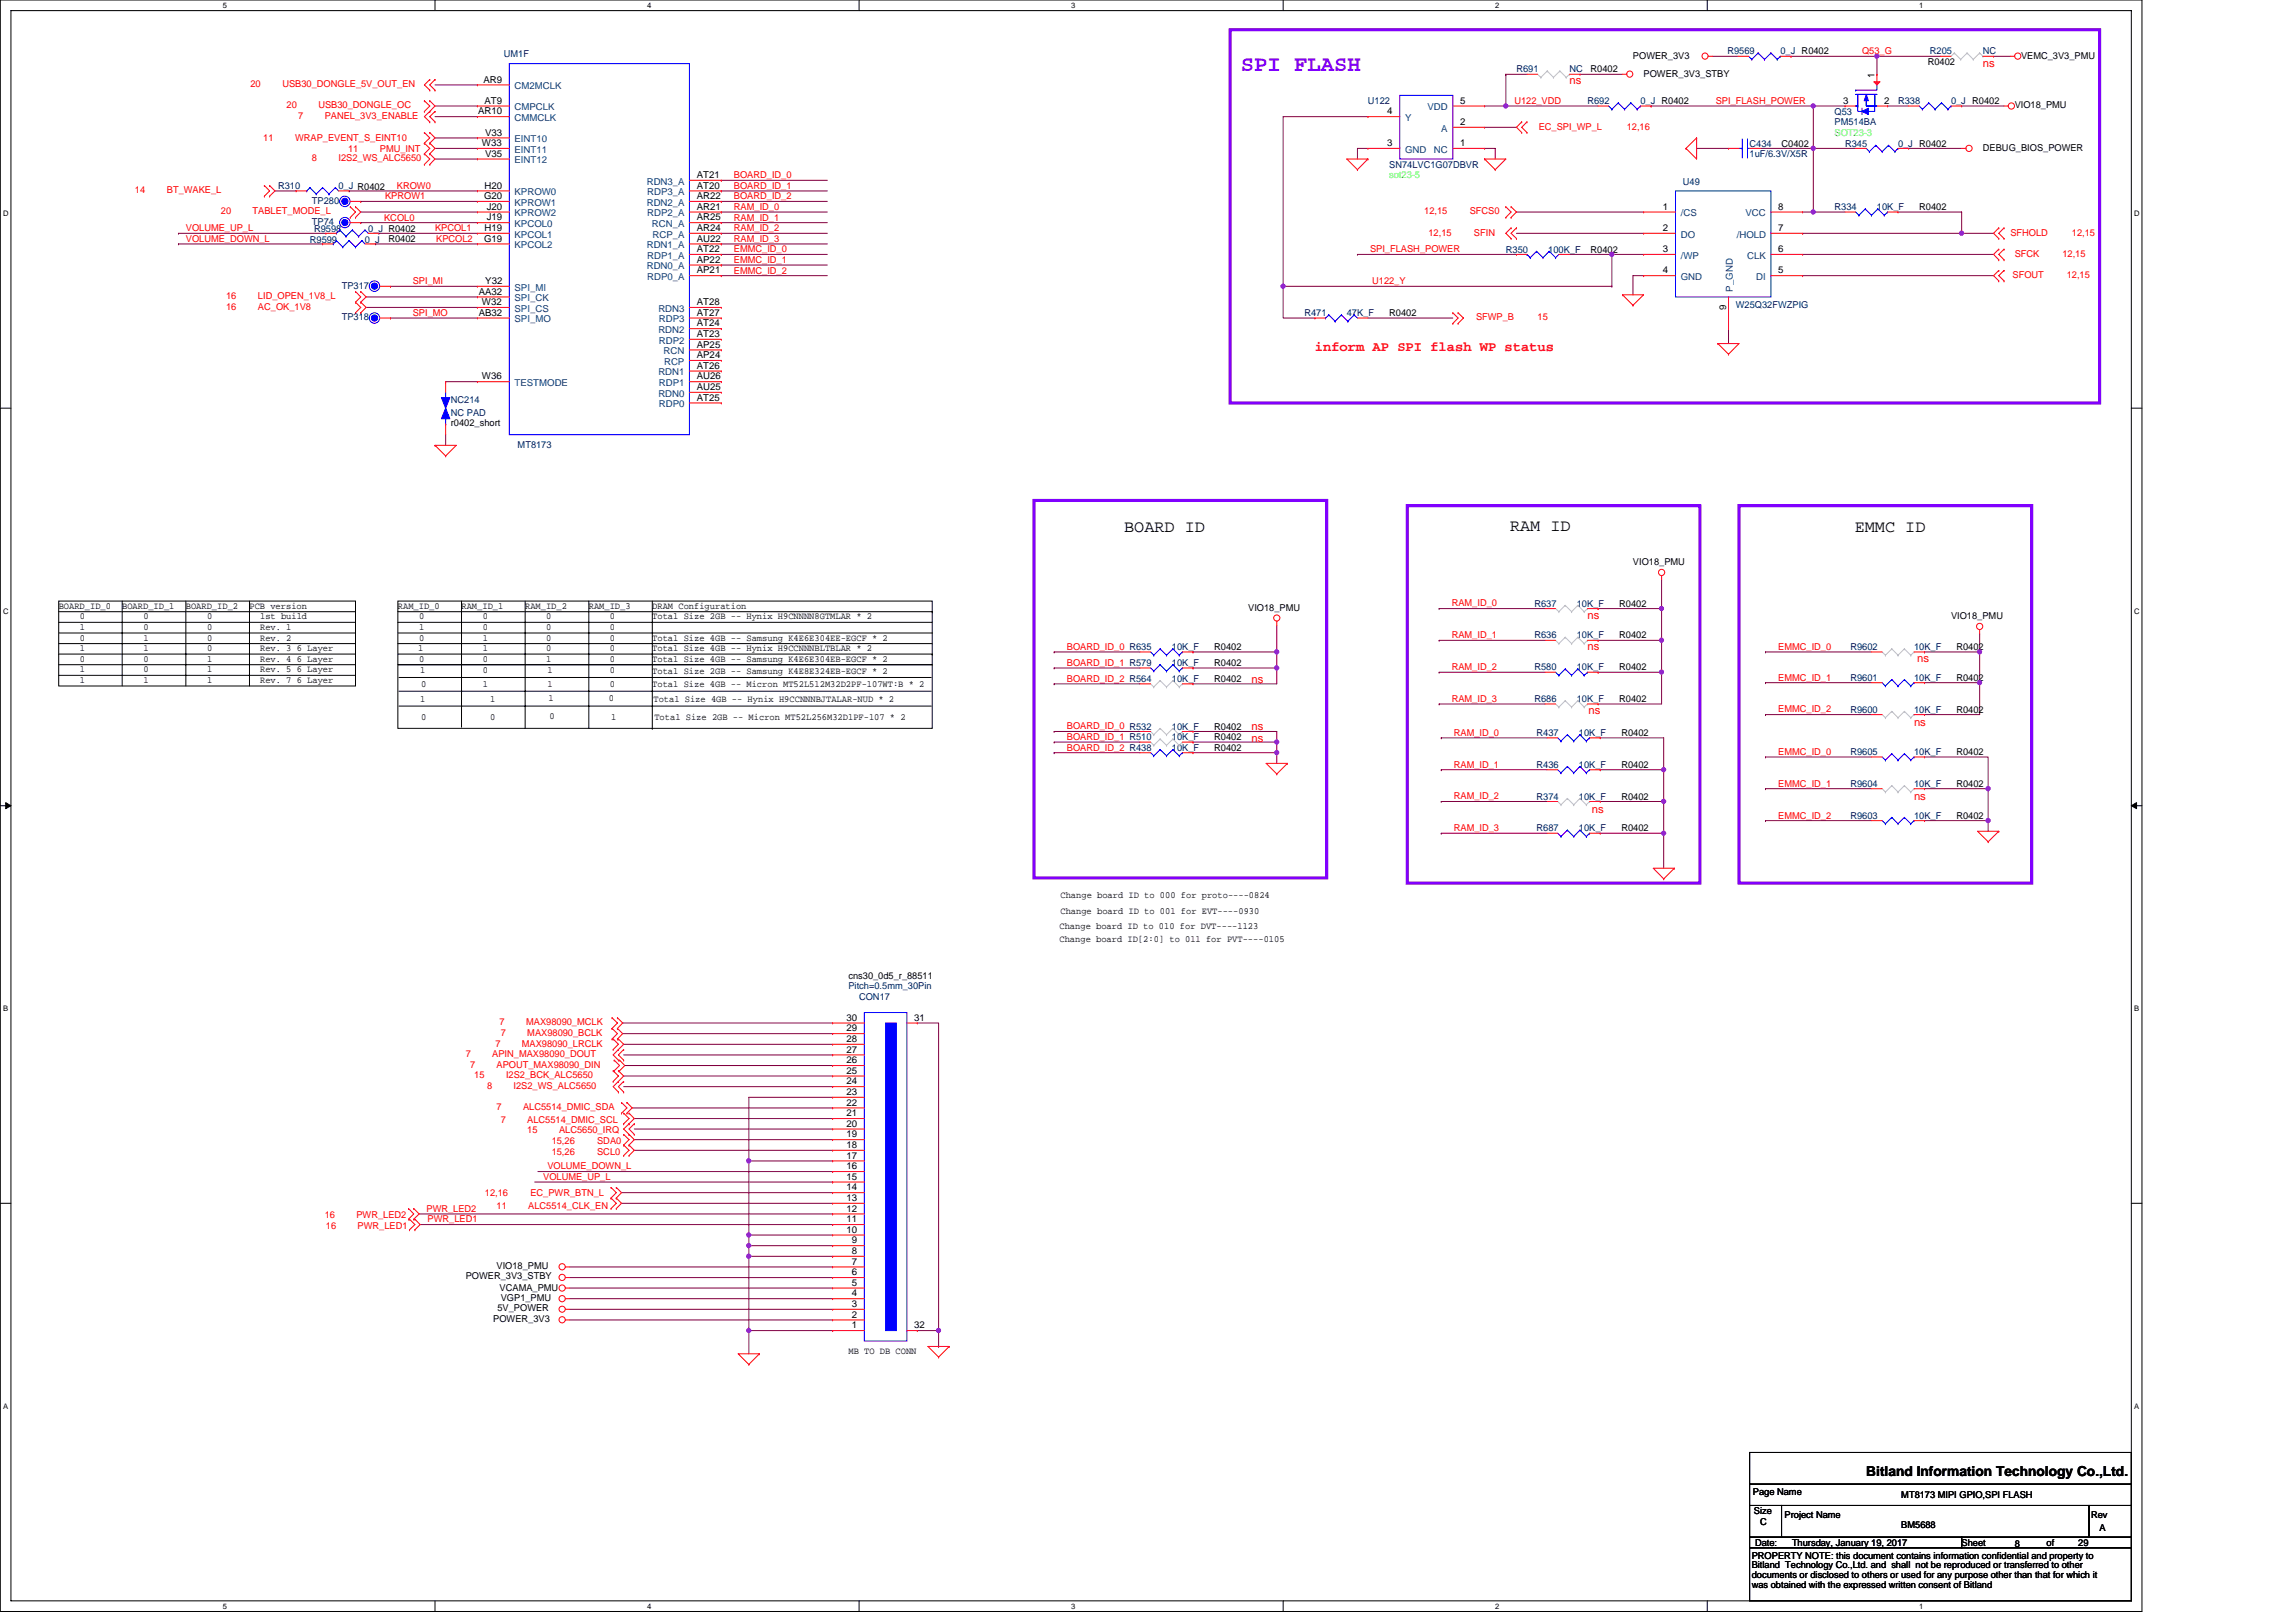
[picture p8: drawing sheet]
<svg xmlns="http://www.w3.org/2000/svg" width="297mm" height="210mm" viewBox="0 0 297 210" stroke-linecap="round" stroke-linejoin="round" font-family="sans-serif">
<defs><g id="words">
<text font-size="2.9" fill="#8000ff" x="160.5" y="9.2">SPI FLASH</text>
<g font-size="2.2">
<text x="145.4" y="68.8">BOARD ID</text>
<text x="195.4" y="68.7">RAM ID</text>
<text x="239.9" y="68.8">EMMC ID</text>
</g>
<text font-size="1.8" fill="#f00" x="170.1" y="45.4">inform AP SPI flash WP status</text>
<text font-size="1.8" x="241.4" y="190.9">Bitland Information Technology Co.,Ltd.</text>
<g font-size="1.5" fill="#f00">
<text x="203" y="10.9">ns</text>
<text x="256.5" y="8.7">ns</text>
<text x="205.4" y="80.1">ns</text>
<text x="161.9" y="88.4">ns</text>
<text x="205.4" y="84.2">ns</text>
<text x="248" y="85.7">ns</text>
<text x="161.9" y="94.4">ns</text>
<text x="161.9" y="95.9">ns</text>
<text x="205.5" y="92.4">ns</text>
<text x="247.6" y="93.9">ns</text>
<text x="205.9" y="105.2">ns</text>
<text x="247.6" y="103.5">ns</text>
</g>
<g font-size="1.2" fill="#f00">
<text x="32.4" y="11.3">20</text>
<text x="36.5" y="11.3">USB30_DONGLE_5V_OUT_EN</text>
<text x="240.9" y="7">Q53_G</text>
<text x="37.1" y="14">20</text>
<text x="38.6" y="15.4">7</text>
<text x="41.2" y="14">USB30_DONGLE_OC</text>
<text x="42" y="15.4">PANEL_3V3_ENABLE</text>
<text x="195.9" y="13.4">U122_VDD</text>
<text x="199.1" y="16.8">EC_SPI_WP_L</text>
<text x="210.5" y="16.8">12,16</text>
<text x="222" y="13.4">SPI_FLASH_POWER</text>
<text x="34.1" y="18.3">11</text>
<text x="38.2" y="18.3">WRAP_EVENT_S_EINT10</text>
<text x="40.4" y="20.9">8</text>
<text x="43.8" y="20.9">I2S2_WS_ALC5650</text>
<text x="45" y="19.6">11</text>
<text x="49.1" y="19.6">PMU_INT</text>
<text x="95" y="23.1">BOARD_ID_0</text>
<text x="17.5" y="25">14</text>
<text x="21.6" y="25">BT_WAKE_L</text>
<text x="24" y="29.9">VOLUME_UP_L</text>
<text x="28.6" y="27.7">20</text>
<text x="32.7" y="27.7">TABLET_MODE_L</text>
<text x="49.7" y="28.5">KCOL0</text>
<text x="49.8" y="25.8">KPROW1</text>
<text x="51.3" y="24.4">KROW0</text>
<text x="56.3" y="29.9">KPCOL1</text>
<text x="95" y="24.4">BOARD_ID_1</text>
<text x="95" y="25.8">BOARD_ID_2</text>
<text x="95" y="27.2">RAM_ID_0</text>
<text x="95" y="28.5">RAM_ID_1</text>
<text x="95" y="29.9">RAM_ID_2</text>
<text x="184.3" y="27.7">12,15</text>
<text x="190.1" y="27.7">SFCS0</text>
<text x="24" y="31.3">VOLUME_DOWN_L</text>
<text x="56.4" y="31.3">KPCOL2</text>
<text x="95" y="31.3">RAM_ID_3</text>
<text x="95" y="32.6">EMMC_ID_0</text>
<text x="95" y="34">EMMC_ID_1</text>
<text x="95" y="35.4">EMMC_ID_2</text>
<text x="177.2" y="32.6">SPI_FLASH_POWER</text>
<text x="184.8" y="30.5">12,15</text>
<text x="190.7" y="30.5">SFIN</text>
<text x="260.1" y="30.5">SFHOLD</text>
<text x="260.4" y="36">SFOUT</text>
<text x="260.6" y="33.2">SFCK</text>
<text x="266.8" y="33.2">12,15</text>
<text x="267.4" y="36">12,15</text>
<text x="268.1" y="30.5">12,15</text>
<text x="29.2" y="38.7">16</text>
<text x="29.2" y="40.1">16</text>
<text x="33.4" y="38.7">LID_OPEN_1V8_L</text>
<text x="33.4" y="40.1">AC_OK_1V8</text>
<text x="53.4" y="36.8">SPI_MI</text>
<text x="53.4" y="40.9">SPI_MO</text>
<text x="177.5" y="36.8">U122_Y</text>
<text x="191" y="41.4">SFWP_B</text>
<text x="198.9" y="41.4">15</text>
<text x="187.8" y="78.5">RAM_ID_0</text>
<text x="187.8" y="82.6">RAM_ID_1</text>
<text x="138" y="88.2">BOARD_ID_2 R564</text>
<text x="138" y="84.1">BOARD_ID_0 R635</text>
<text x="138" y="86.1">BOARD_ID_1 R579</text>
<text x="187.8" y="86.7">RAM_ID_2</text>
<text x="230.1" y="84.1">EMMC_ID_0</text>
<text x="230.1" y="88.1">EMMC_ID_1</text>
<text x="138" y="95.7">BOARD_ID_1 R510</text>
<text x="138" y="94.4">BOARD_ID_0 R532</text>
<text x="187.8" y="90.8">RAM_ID_3</text>
<text x="188.1" y="95.2">RAM_ID_0</text>
<text x="230.1" y="92.2">EMMC_ID_2</text>
<text x="138" y="97.1">BOARD_ID_2 R438</text>
<text x="188.1" y="99.3">RAM_ID_1</text>
<text x="230.1" y="101.8">EMMC_ID_1</text>
<text x="230.1" y="97.7">EMMC_ID_0</text>
<text x="188.1" y="103.4">RAM_ID_2</text>
<text x="188.1" y="107.5">RAM_ID_3</text>
<text x="230.1" y="105.9">EMMC_ID_2</text>
<text x="60.3" y="136.8">7</text>
<text x="63.7" y="136.8">APIN_MAX98090_DOUT</text>
<text x="64.1" y="135.4">7</text>
<text x="64.6" y="132.7">7</text>
<text x="64.8" y="134">7</text>
<text x="67.5" y="135.4">MAX98090_LRCLK</text>
<text x="68.1" y="132.7">MAX98090_MCLK</text>
<text x="68.2" y="134">MAX98090_BCLK</text>
<text x="60.8" y="138.2">7</text>
<text x="61.4" y="139.5">15</text>
<text x="63" y="140.9">8</text>
<text x="64.2" y="138.2">APOUT_MAX98090_DIN</text>
<text x="64.2" y="143.6">7</text>
<text x="65.5" y="139.5">I2S2_BCK_ALC5650</text>
<text x="66.4" y="140.9">I2S2_WS_ALC5650</text>
<text x="67.7" y="143.6">ALC5514_DMIC_SDA</text>
<text x="64.8" y="145.3">7</text>
<text x="68.2" y="145.3">ALC5514_DMIC_SCL</text>
<text x="68.2" y="146.6">15</text>
<text x="71.4" y="149.4">15,26</text>
<text x="71.4" y="148">15,26</text>
<text x="72.3" y="146.6">ALC5650_IRQ</text>
<text x="77.3" y="149.4">SCL0</text>
<text x="77.3" y="148">SDA0</text>
<text x="62.7" y="154.7">12,16</text>
<text x="68.6" y="154.7">EC_PWR_BTN_L</text>
<text x="70.3" y="152.7">VOLUME_UP_L</text>
<text x="70.8" y="151.3">VOLUME_DOWN_L</text>
<text x="42" y="157.6">16</text>
<text x="42.2" y="159">16</text>
<text x="46.1" y="157.6">PWR_LED2</text>
<text x="46.3" y="159">PWR_LED1</text>
<text x="55.2" y="156.8">PWR_LED2</text>
<text x="55.3" y="158.2">PWR_LED1</text>
<text x="64.2" y="156.4">11</text>
<text x="68.3" y="156.4">ALC5514_CLK_EN</text>
</g>
<g font-size="1.2">
<text x="62.5" y="10.7">AR9</text>
<text x="205.8" y="9.4">R0402</text>
<text x="211.3" y="7.6">POWER_3V3</text>
<text x="212.6" y="9.9">POWER_3V3_STBY</text>
<text x="242.5" y="10" transform="rotate(-90 242.5 10)">1</text>
<text x="249.4" y="8.4">R0402</text>
<text x="261.5" y="7.6">VEMC_3V3_PMU</text>
<text x="61.9" y="14.8">AR10</text>
<text x="62.7" y="13.4">AT9</text>
<text x="62.8" y="17.5">V33</text>
<text x="179.5" y="14.8">4</text>
<text x="188.9" y="16.2">2</text>
<text x="188.9" y="13.4">5</text>
<text x="238.4" y="13.4">3</text>
<text x="243.8" y="13.4">2</text>
<text x="260.6" y="14">VIO18_PMU</text>
<text x="62.4" y="18.9">W33</text>
<text x="62.8" y="20.3">V35</text>
<text x="90.1" y="23">AT21</text>
<text x="179.5" y="18.9">3</text>
<text x="188.9" y="18.9">1</text>
<text x="230.5" y="19">C0402</text>
<text x="256.5" y="19.5">DEBUG_BIOS_POWER</text>
<text x="62.6" y="25.8">G20</text>
<text x="62.7" y="24.4">H20</text>
<text x="62.7" y="29.9">H19</text>
<text x="63" y="27.1">J20</text>
<text x="63" y="28.5">J19</text>
<text x="90.1" y="27.1">AR21</text>
<text x="90.1" y="24.4">AT20</text>
<text x="90.1" y="25.8">AR22</text>
<text x="90.1" y="29.9">AR24</text>
<text x="90.1" y="28.5">AR25</text>
<text x="215.1" y="27.1">1</text>
<text x="215.1" y="29.9">2</text>
<text x="230.1" y="29.9">7</text>
<text x="230.1" y="27.1">8</text>
<text x="248.3" y="27.2">R0402</text>
<text x="50.2" y="31.3">R0402</text>
<text x="62.6" y="31.3">G19</text>
<text x="90.1" y="35.4">AP21</text>
<text x="90.1" y="32.6">AT22</text>
<text x="90.1" y="34">AP22</text>
<text x="90.1" y="31.3">AU22</text>
<text x="205.8" y="32.7">R0402</text>
<text x="215.1" y="32.6">3</text>
<text x="215.1" y="35.4">4</text>
<text x="230.1" y="35.4">5</text>
<text x="230.1" y="32.6">6</text>
<text x="61.9" y="38.1">AA32</text>
<text x="61.9" y="40.9">AB32</text>
<text x="62.4" y="39.5">W32</text>
<text x="62.8" y="36.7">Y32</text>
<text x="90.1" y="40.9">AT27</text>
<text x="90.1" y="39.5">AT28</text>
<text x="179.7" y="40.9">R0402</text>
<text x="223.3" y="40.1" transform="rotate(-90 223.3 40.1)">9</text>
<text x="90.1" y="45">AP25</text>
<text x="90.1" y="43.6">AT23</text>
<text x="90.1" y="47.7">AT26</text>
<text x="90.1" y="42.2">AT24</text>
<text x="90.1" y="46.3">AP24</text>
<text x="62.4" y="49.1">W36</text>
<text x="90.1" y="51.8">AT25</text>
<text x="90.1" y="49.1">AU26</text>
<text x="90.1" y="50.5">AU25</text>
<text x="58.3" y="55.2">r0402_short</text>
<text x="211.3" y="73.1">VIO18_PMU</text>
<text x="7.6" y="78.7">BOARD_ID_0</text>
<text x="10.3" y="80.1">0</text>
<text x="10.3" y="81.5">1</text>
<text x="10.3" y="82.9">0</text>
<text x="15.8" y="78.7">BOARD_ID_1</text>
<text x="18.6" y="80.1">0</text>
<text x="18.6" y="81.5">0</text>
<text x="18.6" y="82.9">1</text>
<text x="24" y="78.7">BOARD_ID_2</text>
<text x="26.8" y="80.1">0</text>
<text x="26.8" y="81.5">0</text>
<text x="26.8" y="82.9">0</text>
<text x="32.3" y="78.7">PCB version</text>
<text x="33.7" y="80.1">1st build</text>
<text x="33.7" y="81.5">Rev. 1</text>
<text x="33.7" y="82.9">Rev. 2</text>
<text x="51.5" y="78.7">RAM_ID_0</text>
<text x="54.2" y="80.1">0</text>
<text x="54.2" y="81.5">1</text>
<text x="54.2" y="82.9">0</text>
<text x="59.7" y="78.7">RAM_ID_1</text>
<text x="62.5" y="81.5">0</text>
<text x="62.5" y="80.1">0</text>
<text x="62.5" y="82.9">1</text>
<text x="67.9" y="78.7">RAM_ID_2</text>
<text x="70.7" y="82.9">0</text>
<text x="70.7" y="81.5">0</text>
<text x="70.7" y="80.1">0</text>
<text x="76.2" y="78.7">RAM_ID_3</text>
<text x="78.9" y="81.5">0</text>
<text x="78.9" y="80.1">0</text>
<text x="78.9" y="82.9">0</text>
<text x="84.4" y="78.7">DRAM Configuration</text>
<text x="84.4" y="80.1">Total Size 2GB -- Hynix H9CNNNN8GTMLAR * 2</text>
<text x="84.4" y="82.9">Total Size 4GB -- Samsung K4E6E304EE-EGCF * 2</text>
<text x="161.5" y="79">VIO18_PMU</text>
<text x="209.5" y="82.6">R0402</text>
<text x="209.5" y="78.5">R0402</text>
<text x="252.4" y="80.1">VIO18_PMU</text>
<text x="10.3" y="84.2">1</text>
<text x="10.3" y="85.6">0</text>
<text x="10.3" y="87">1</text>
<text x="10.3" y="88.4">1</text>
<text x="18.6" y="84.2">1</text>
<text x="18.6" y="85.6">0</text>
<text x="18.6" y="87">0</text>
<text x="18.6" y="88.4">1</text>
<text x="26.8" y="84.2">0</text>
<text x="26.8" y="85.6">1</text>
<text x="26.8" y="87">1</text>
<text x="26.8" y="88.4">1</text>
<text x="33.7" y="85.6">Rev. 4 6 Layer</text>
<text x="33.7" y="87">Rev. 5 6 Layer</text>
<text x="33.7" y="88.4">Rev. 7 6 Layer</text>
<text x="33.7" y="84.2">Rev. 3 6 Layer</text>
<text x="54.1" y="84.2">1</text>
<text x="54.2" y="85.6">0</text>
<text x="54.4" y="87.1">1</text>
<text x="54.5" y="88.9">0</text>
<text x="62.5" y="84.2">1</text>
<text x="62.5" y="88.9">1</text>
<text x="62.5" y="85.6">0</text>
<text x="62.5" y="87.1">0</text>
<text x="70.7" y="84.2">0</text>
<text x="70.7" y="85.6">1</text>
<text x="70.8" y="88.9">1</text>
<text x="70.8" y="87.1">1</text>
<text x="78.9" y="84.2">0</text>
<text x="78.9" y="85.6">0</text>
<text x="78.9" y="88.9">0</text>
<text x="78.9" y="87.1">0</text>
<text x="84.4" y="87.2">Total Size 2GB -- Samsung K4E8E324EB-EGCF * 2</text>
<text x="84.4" y="88.9">Total Size 4GB -- Micron MT52L512M32D2PF-107WT:B * 2</text>
<text x="84.4" y="84.3">Total Size 4GB -- Hynix H9CCNNNBLTBLAR * 2</text>
<text x="84.4" y="85.6">Total Size 4GB -- Samsung K4E6E304EB-EGCF * 2</text>
<text x="157.1" y="88.2">R0402</text>
<text x="157.1" y="86.2">R0402</text>
<text x="157.1" y="84.1">R0402</text>
<text x="209.5" y="86.7">R0402</text>
<text x="253.1" y="88.1">R0402</text>
<text x="253.1" y="84.1">R0402</text>
<text x="54.4" y="90.8">1</text>
<text x="54.5" y="93.2">0</text>
<text x="63.4" y="90.8">1</text>
<text x="63.4" y="93.2">0</text>
<text x="70.9" y="90.7">1</text>
<text x="71.1" y="93">0</text>
<text x="78.8" y="90.7">0</text>
<text x="79.1" y="93.2">1</text>
<text x="84.5" y="90.8">Total Size 4GB -- Hynix H9CCNNNBJTALAR-NUD * 2</text>
<text x="84.7" y="93.2">Total Size 2GB -- Micron MT52L256M32D1PF-107 * 2</text>
<text x="157.1" y="94.4">R0402</text>
<text x="157.1" y="95.8">R0402</text>
<text x="209.5" y="90.8">R0402</text>
<text x="209.8" y="95.2">R0402</text>
<text x="253.1" y="92.2">R0402</text>
<text x="157.1" y="97.1">R0402</text>
<text x="209.8" y="99.3">R0402</text>
<text x="253.1" y="101.8">R0402</text>
<text x="253.1" y="97.7">R0402</text>
<text x="209.8" y="107.6">R0402</text>
<text x="209.8" y="103.4">R0402</text>
<text x="253.1" y="105.9">R0402</text>
<text x="137.2" y="118.3">Change board ID to 001 for EVT----0930</text>
<text x="137.2" y="116.2">Change board ID to 000 for proto----0824</text>
<text x="137.1" y="120.2">Change board ID to 010 for DVT----1123</text>
<text x="137.1" y="121.8">Change board ID[2:0] to 011 for PVT----0105</text>
<text x="109.8" y="126.6">cns30_0d5_r_88511</text>
<text x="109.5" y="137.6">26</text>
<text x="109.5" y="136.2">27</text>
<text x="109.5" y="134.8">28</text>
<text x="109.5" y="133.4">29</text>
<text x="109.5" y="132.1">30</text>
<text x="118.3" y="132.1">31</text>
<text x="109.5" y="143">22</text>
<text x="109.5" y="141.7">23</text>
<text x="109.5" y="140.3">24</text>
<text x="109.5" y="138.9">25</text>
<text x="109.5" y="149.9">17</text>
<text x="109.5" y="148.5">18</text>
<text x="109.5" y="147.2">19</text>
<text x="109.5" y="145.8">20</text>
<text x="109.5" y="144.4">21</text>
<text x="109.5" y="155.4">13</text>
<text x="109.5" y="154">14</text>
<text x="109.5" y="152.6">15</text>
<text x="109.5" y="151.3">16</text>
<text x="109.5" y="159.5">10</text>
<text x="109.5" y="158.1">11</text>
<text x="109.5" y="156.8">12</text>
<text x="110.2" y="160.9">9</text>
<text x="60.3" y="165.4">POWER_3V3_STBY</text>
<text x="64.2" y="164.2">VIO18_PMU</text>
<text x="64.6" y="167">VCAMA_PMU</text>
<text x="110.2" y="167.7">4</text>
<text x="110.2" y="166.3">5</text>
<text x="110.2" y="165">6</text>
<text x="110.2" y="163.6">7</text>
<text x="110.2" y="162.2">8</text>
<text x="63.8" y="171.1">POWER_3V3</text>
<text x="64.4" y="169.6">5V_POWER</text>
<text x="64.8" y="168.3">VGP1_PMU</text>
<text x="110.2" y="171.9">1</text>
<text x="110.2" y="170.5">2</text>
<text x="110.2" y="169.1">3</text>
<text x="118.3" y="171.9">32</text>
<text x="109.8" y="175.2">MB TO DB CONN</text>
<text x="226.8" y="193.4">Page Name</text>
<text x="226.9" y="195.9">Size</text>
<text x="227.7" y="197.3">C</text>
<text x="230.9" y="196.4">Project Name</text>
<text x="246" y="197.7">BM5688</text>
<text x="246" y="193.8">MT8173 MIPI GPIO,SPI FLASH</text>
<text x="270.5" y="196.4">Rev</text>
<text x="226.6" y="201.7">PROPERTY NOTE: this document contains information confidential and property to</text>
<text x="226.6" y="202.9">Bitland Technology Co.,Ltd. and shall not be reproduced or transferred to other</text>
<text x="227.1" y="200">Date:</text>
<text x="231.8" y="200">Thursday, January 19, 2017</text>
<text x="253.8" y="200">Sheet</text>
<text x="260.6" y="200.2">8</text>
<text x="264.8" y="200">of</text>
<text x="268.9" y="200">29</text>
<text x="271.6" y="198.1">A</text>
<text x="226.6" y="204.2">documents or disclosed to others or used for any purpose other than that for which it</text>
<text x="226.6" y="205.5">was obtained with the expressed written consent of Bitland</text>
</g>
<g font-size="1.2" fill="#000080">
<text x="65.2" y="7.4">UM1F</text>
<text x="196.2" y="9.4">R691</text>
<text x="203" y="9.4">NC</text>
<text x="223.5" y="7">R9569</text>
<text x="230.3" y="7">0_J R0402</text>
<text x="249.7" y="7">R205</text>
<text x="256.5" y="7">NC</text>
<text x="177" y="13.5">U122</text>
<text x="205.4" y="13.5">R692</text>
<text x="212.2" y="13.5">0_J R0402</text>
<text x="237.3" y="14.8">Q53</text>
<text x="237.3" y="16.2">PM514BA</text>
<text x="245.6" y="13.5">R338</text>
<text x="252.4" y="13.5">0_J R0402</text>
<text x="179.7" y="21.7">SN74LVC1G07DBVR</text>
<text x="217.7" y="23.9">U49</text>
<text x="226.4" y="19">C434</text>
<text x="226.4" y="20.3">1uF/6.3V/X5R</text>
<text x="238.7" y="19">R345</text>
<text x="245.6" y="19">0_J R0402</text>
<text x="36" y="24.4">R310</text>
<text x="40.4" y="26.4">TP280</text>
<text x="40.4" y="29.1">TP74</text>
<text x="43.8" y="24.4">0_J R0402</text>
<text x="237.3" y="27.2">R334</text>
<text x="242.8" y="27.2">10K_F</text>
<text x="40.1" y="31.4">R9599</text>
<text x="40.6" y="30.1">R9598</text>
<text x="47.2" y="31.4">0_J</text>
<text x="47.6" y="30.1">0_J R0402</text>
<text x="194.8" y="32.7">R350</text>
<text x="200.3" y="32.7">100K_F</text>
<text x="44.2" y="37.3">TP317</text>
<text x="44.2" y="41.4">TP318</text>
<text x="168.8" y="40.9">R471</text>
<text x="174.2" y="40.9">47K_F</text>
<text x="224.6" y="39.8">W25Q32FWZPIG</text>
<text x="58.3" y="52.2">NC214</text>
<text x="58.3" y="53.8">NC PAD</text>
<text x="67" y="57.9">MT8173</text>
<text x="198.5" y="82.6">R636</text>
<text x="198.5" y="78.5">R637</text>
<text x="204" y="82.6">10K_F</text>
<text x="204" y="78.5">10K_F</text>
<text x="151.6" y="88.2">10K_F</text>
<text x="151.6" y="86.2">10K_F</text>
<text x="151.6" y="84.1">10K_F</text>
<text x="198.5" y="86.7">R580</text>
<text x="204" y="86.7">10K_F</text>
<text x="239.4" y="88.1">R9601</text>
<text x="239.4" y="84.1">R9602</text>
<text x="247.6" y="88.1">10K_F</text>
<text x="247.6" y="84.1">10K_F</text>
<text x="151.6" y="94.4">10K_F</text>
<text x="151.6" y="95.8">10K_F</text>
<text x="198.5" y="90.8">R686</text>
<text x="198.8" y="95.2">R437</text>
<text x="204" y="90.8">10K_F</text>
<text x="204.3" y="95.2">10K_F</text>
<text x="239.4" y="92.2">R9600</text>
<text x="247.6" y="92.2">10K_F</text>
<text x="151.6" y="97.1">10K_F</text>
<text x="198.8" y="99.3">R436</text>
<text x="204.3" y="99.3">10K_F</text>
<text x="239.4" y="101.8">R9604</text>
<text x="239.4" y="97.7">R9605</text>
<text x="247.6" y="101.8">10K_F</text>
<text x="247.6" y="97.7">10K_F</text>
<text x="198.8" y="107.6">R687</text>
<text x="198.8" y="103.4">R374</text>
<text x="204.3" y="107.6">10K_F</text>
<text x="204.3" y="103.4">10K_F</text>
<text x="239.4" y="105.9">R9603</text>
<text x="247.6" y="105.9">10K_F</text>
<text x="109.8" y="128">Pitch=0.5mm_30Pin</text>
<text x="111.1" y="129.4">CON17</text>
</g>
<g font-size="1.2" fill="#004080">
<text x="66.6" y="11.6">CM2MCLK</text>
<text x="66.6" y="14.3">CMPCLK</text>
<text x="66.6" y="15.7">CMMCLK</text>
<text x="181.8" y="15.7">Y</text>
<text x="184.7" y="14.3">VDD</text>
<text x="186.5" y="17">A</text>
<text x="66.6" y="18.4">EINT10</text>
<text x="66.6" y="19.8">EINT11</text>
<text x="66.6" y="21.1">EINT12</text>
<text x="83.7" y="23.9">RDN3_A</text>
<text x="181.8" y="19.8">GND</text>
<text x="185.5" y="19.8">NC</text>
<text x="66.6" y="25.3">KPROW0</text>
<text x="66.6" y="26.6">KPROW1</text>
<text x="66.6" y="28">KPROW2</text>
<text x="66.6" y="29.4">KPCOL0</text>
<text x="83.7" y="26.6">RDN2_A</text>
<text x="83.7" y="28">RDP2_A</text>
<text x="83.7" y="25.3">RDP3_A</text>
<text x="84.3" y="29.4">RCN_A</text>
<text x="217.4" y="28">/CS</text>
<text x="225.8" y="28">VCC</text>
<text x="66.6" y="30.8">KPCOL1</text>
<text x="66.6" y="32.1">KPCOL2</text>
<text x="83.7" y="34.9">RDN0_A</text>
<text x="83.7" y="32.1">RDN1_A</text>
<text x="83.7" y="33.5">RDP1_A</text>
<text x="84.4" y="30.8">RCP_A</text>
<text x="217.4" y="30.8">DO</text>
<text x="217.4" y="33.5">/WP</text>
<text x="224.7" y="30.8">/HOLD</text>
<text x="226" y="33.5">CLK</text>
<text x="66.6" y="37.6">SPI_MI</text>
<text x="66.6" y="39">SPI_CK</text>
<text x="66.6" y="40.3">SPI_CS</text>
<text x="66.6" y="41.7">SPI_MO</text>
<text x="83.7" y="36.2">RDP0_A</text>
<text x="85.2" y="40.3">RDN3</text>
<text x="85.2" y="41.7">RDP3</text>
<text x="217.4" y="36.2">GND</text>
<text x="224.2" y="37.7" transform="rotate(-90 224.2 37.7)">P_GND</text>
<text x="227.2" y="36.2">DI</text>
<text x="85.2" y="43.1">RDN2</text>
<text x="85.2" y="44.5">RDP2</text>
<text x="85.8" y="45.8">RCN</text>
<text x="85.9" y="47.2">RCP</text>
<text x="66.6" y="50">TESTMODE</text>
<text x="85.2" y="51.3">RDN0</text>
<text x="85.2" y="48.6">RDN1</text>
<text x="85.2" y="52.7">RDP0</text>
<text x="85.2" y="50">RDP1</text>
</g>
<g font-size="1.2" fill="#0f0">
<text x="237.3" y="17.6">SOT23-3</text>
<text x="179.7" y="23.1">sot23-5</text>
</g>
<g font-size="1">
<text x="28.8" y="1">5</text>
<text x="83.7" y="1">4</text>
<text x="138.6" y="1">3</text>
<text x="193.4" y="1">2</text>
<text x="248.3" y="1">1</text>
<text x=".4" y="28">D</text>
<text x="276.1" y="28">D</text>
<text x=".4" y="79.4">C</text>
<text x="276.1" y="79.4">C</text>
<text x=".4" y="130.9">B</text>
<text x="276.1" y="130.9">B</text>
<text x=".4" y="182.3">A</text>
<text x="276.1" y="182.3">A</text>
<text x="28.8" y="208.2">5</text>
<text x="83.7" y="208.2">4</text>
<text x="138.6" y="208.2">3</text>
<text x="193.4" y="208.2">2</text>
<text x="248.3" y="208.2">1</text>
</g>
</g></defs>
<path d="M0 0h277.1v208.5h-277.1zM1.4 1.4h274.3v205.7h-274.3z" fill="none" stroke="#000" stroke-width=".13"/>
<g fill="#fff">
<path d="M28.8 .1h.6v1.1h-.6z"/>
<path d="M28.8 207.3h.6v1.1h-.6z"/>
</g>
<path d="M56.3 0v1.4M56.3 207.1v1.4" fill="none" stroke="#000" stroke-width=".13"/>
<g fill="#fff">
<path d="M83.7 .1h.6v1.1h-.6z"/>
<path d="M83.7 207.3h.6v1.1h-.6z"/>
</g>
<path d="M111.1 0v1.4M111.1 207.1v1.4" fill="none" stroke="#000" stroke-width=".13"/>
<g fill="#fff">
<path d="M138.6 .1h.5v1.1h-.5z"/>
<path d="M138.6 207.3h.5v1.1h-.5z"/>
</g>
<path d="M166 0v1.4M166 207.1v1.4" fill="none" stroke="#000" stroke-width=".13"/>
<g fill="#fff">
<path d="M193.4 .1h.6v1.1h-.6z"/>
<path d="M193.4 207.3h.6v1.1h-.6z"/>
</g>
<path d="M220.9 0v1.4M220.9 207.1v1.4" fill="none" stroke="#000" stroke-width=".13"/>
<g fill="#fff">
<path d="M248.3 .1h.6v1.1h-.6z"/>
<path d="M248.3 207.3h.6v1.1h-.6z"/>
<path d="M.4 27.1h.7v1.1h-.7z"/>
<path d="M276.1 27.1h.7v1.1h-.7z"/>
<path d="M.4 78.5h.7v1.1h-.7z"/>
<path d="M276.1 78.5h.7v1.1h-.7z"/>
</g>
<path d="M0 52.8h1.4M275.7 52.8h1.4" fill="none" stroke="#000" stroke-width=".13"/>
<g fill="#fff">
<path d="M.4 130h.7v1.1h-.7z"/>
<path d="M276.1 130h.7v1.1h-.7z"/>
</g>
<path d="M0 104.2h1.4M275.7 104.2h1.4" fill="none" stroke="#000" stroke-width=".13"/>
<path d="M.7 103.8l.7 .4-.7 .4zM275.7 104.2l.7-.4v.8z" fill="#000" stroke="#000" stroke-width=".13"/>
<g fill="#fff">
<path d="M.4 181.4h.7v1.1h-.7z"/>
<path d="M276.1 181.4h.7v1.1h-.7z"/>
</g>
<g fill="none" stroke="#000" stroke-width=".13">
<path d="M7.6 79.1h38.4M7.6 77.8h38.4v11h-38.4zM15.8 77.8v11M24 77.8v11M32.3 77.8v11M46 79.1h.1M51.5 77.8h69.1v8.2h-69.1zM51.5 79.1h69.1M59.7 77.8v8.2M67.9 77.8v16.4M76.2 77.8v16.4M84.4 77.8v16.4"/>
<path d="M120.6 79.1h.1M7.6 80.5h38.4M7.6 81.9h38.4M7.6 83.3h38.4M7.6 84.6h38.4M7.6 86h38.4M7.6 87.4h38.4M51.5 86h69.1v8.2h-69.1zM51.5 80.5h69.1M51.5 81.9h69.1M51.5 83.3h69.1M51.5 84.6h69.1"/>
<path d="M51.6 87.7h68.9M51.6 89.4h68.9M51.6 91.4h68.9M59.7 85.9v8.2M84.4 94.2h.1M120.6 84.6h.1M0 155.7h1.4M275.7 155.7h1.4M226.4 187.9h49.3v4.1h-49.3zM226.4 192h49.3v2.8h-49.3zM226.4 194.8h4.1v4.1h-4.1zM226.4 198.9h27.4v1.4h-27.4z"/>
<path d="M230.5 194.8h39.8v4.1h-39.8zM253.8 198.9h21.9v1.4h-21.9zM270.3 194.8h5.4v4.1h-5.4zM226.4 200.3h49.3v6.8h-49.3z"/>
</g>
<path d="M159.1 3.9h112.5v48.2h-112.5zM133.8 64.7h37.8v48.9h-37.8zM182.1 65.4h37.8v48.9h-37.8zM225 65.4h37.8v48.9h-37.8z" fill="none" stroke="#8000ff" stroke-width=".4"/>
<g fill="none" stroke="#800040" stroke-width=".13">
<path d="M56.3 17.8h5.5M56.3 11h5.5M56.3 19.2h5.5M56.3 13.7h5.5M56.3 15.1h5.5M177 19.2h-1.4v1.4M177 15.1h-11v21.9M192.1 13.7h2.7M192.1 19.2h1.3v1.4M192.1 16.5h4.1M194.8 9.6h.1M194.8 9.6h2.7"/>
<path d="M194.8 9.6v4.1M194.8 13.7h.1M194.8 13.7h12M204.4 9.6h5.5M213.6 13.7h.1M213.6 13.7h21M219.5 19.2h4.1M221.5 7.3h3.3M227.7 19.2h6.9M231.7 7.3h.1M231.7 7.3h19.4M234.6 13.7v5.5"/>
<path d="M234.6 13.7h4.1M234.6 19.2h5.5M234.6 19.2h.1M234.6 19.2v8.2M242.8 7.3v2.3M242.8 7.3h.1M244.2 13.7h2.7M246.9 19.2h6.9M253.8 13.7h5.5M257.9 7.3h2.2M23.1 30.2h.1M23.1 30.2h19.1"/>
<path d="M23.1 31.6h.1M23.1 31.6h18.6M35.6 24.7h2.7M45.2 24.7h.1M45.2 24.7h16.6M46.7 26.1h.1M46.7 26.1h15.1M46.7 28.8h.1M46.7 27.4h15.1M46.7 28.8h15.1M47.4 39.8h14.4M47.4 38.4h14.4"/>
<path d="M48.6 31.6h.1M48.6 31.6h13.2M49 30.2h.1M49 30.2h12.8M50.5 37h.1M50.5 37h11.3M56.3 20.6h5.5M93.3 32.9h.1M93.3 32.9h13.7M93.3 31.6h.1M93.3 31.6h13.7M93.3 23.3h.1"/>
<path d="M93.3 24.7h.1M93.3 26.1h.1M93.3 27.4h.1M93.3 28.8h.1M93.3 30.2h.1M93.3 34.3h.1M93.3 35.7h.1M93.3 28.8h13.7M93.3 30.2h13.7M93.3 26.1h13.7M93.3 23.3h13.7M93.3 24.7h13.7"/>
<path d="M93.3 27.4h13.7M93.3 34.3h13.7M93.3 35.7h13.7M166 37v4.1h4.1M166 37h.1M166 37h42.5M175.6 32.9h.1M175.6 32.9h20.6M196.2 27.4h16.4M196.2 30.2h16.4M203 32.9h5.5M208.5 32.9h.1"/>
<path d="M208.5 32.9h4.1M208.5 32.9v4.1M208.5 37h.1M212.6 35.7h-1.3v2.4M233.2 27.4h1.4M233.2 30.2h.1M233.2 30.2h20.6M233.2 32.9h24.7M233.2 35.7h24.7M234.6 27.4h4.1M245.6 27.4h8.2v2.8M253.8 30.2h4.1"/>
<path d="M50.5 41.1h.1M50.5 41.1h11.3M57.7 49.4h4.1M57.7 56.2v1.4M177 41.1h11M223.6 42.5v2M186.2 78.7h.1M186.2 78.7h13.7M206.8 78.7h.1M206.8 78.7h8.2M215 78.7v4.1M215 75v3.7"/>
<path d="M136.4 94.6h.1M136.4 84.3h.1M136.4 94.6h11.1M136.4 84.3h11.1M136.4 96h.1M136.4 96h11.1M136.4 97.4h.1M136.4 88.5h.1M136.4 86.4h.1M136.4 97.4h11.1M136.4 88.5h11.1M136.4 86.4h11.1"/>
<path d="M154.3 94.6h10.9v1.4M154.3 86.4h.1M154.3 84.3h.1M154.3 86.4h10.9M154.3 84.3h10.9M154.3 97.4h10.9M154.3 96h.1M154.3 96h10.9M165.2 86.4v2.1h-10.9M165.2 96v1.4M165.2 80.9v3.4M165.2 84.3v2.1"/>
<path d="M165.2 97.4h.1M165.2 97.4v1.4M186.2 91.1h.1M186.2 91.1h13.7M186.2 82.8h.1M186.2 87h.1M186.2 82.8h13.7M186.2 87h13.7M186.5 95.5h.1M186.5 99.6h.1M186.5 99.6h13.7M186.5 95.5h13.7"/>
<path d="M206.8 87h.1M206.8 82.8h.1M206.8 82.8h8.2M206.8 87h8.2M207 99.6h.1M207 99.6h8.2M207 95.5h8.2v4.1M215 87v4.1h-8.2M215 82.8v4.2M215.2 99.6v4.1M228.4 84.3h.1M228.4 88.3h.1"/>
<path d="M228.4 92.5h.1M228.4 97.9h.1M228.4 84.3h13.7M228.4 88.3h13.7M228.4 92.5h13.7M228.4 97.9h13.7M249 97.9h8.2v4.1M249 84.3h.1M249 84.3h7.1M249 88.3h7.1M256.1 84.3v4M256.1 82v2.3"/>
<path d="M256.1 88.3v4.2h-7.1M256.1 88.3h.1M186.5 103.7h.1M186.5 107.8h.1M186.5 103.7h13.7M186.5 107.8h13.7M207 103.7h8.2M207 107.8h8.2M215.2 103.7h.1M215.2 107.8v4.5M215.2 103.7v4.1M228.4 102h.1"/>
<path d="M228.4 106.2h.1M228.4 102h13.7M228.4 106.2h13.7M249 102h8.2M249 106.2h8.2M257.2 102h.1M257.2 106.2v1.3M257.2 102v4.2M80.6 133.7h27.1M80.6 132.4h27.1M80.7 139.2h27M80.7 136.5h27"/>
<path d="M80.7 135.1h27M80.8 137.9h26.9M118.7 132.4h2.7v39.7M54.2 157.1h53.5M54.4 158.4h53.3M69.2 152.9h38.5M69.6 151.6h38.1M80.4 154.3h27.3M80.4 155.7h27.3M80.7 140.6h27M81.8 143.3h25.9M82.1 148.8h25.6"/>
<path d="M82.1 147.4h25.6M82.1 146.1h25.6M82.1 144.7h25.6M96.9 150.2h10.8M96.9 159.8h10.8M96.9 150.2h.1M96.9 159.8v1.4M96.9 150.2v9.6M107.7 157.1h.1M107.7 151.6h.1M107.7 152.9h.1M107.7 142h-10.8v8.2"/>
<path d="M107.7 158.4h.1M73.7 166.6h34M73.7 170.8h34M73.7 169.4h34M73.7 168h34M73.7 163.9h34M73.7 165.3h34M96.9 161.2v1.3M96.9 172.1h10.8M96.9 161.2h10.8M96.9 172.1v3.1M107.7 172.1h.1"/>
<path d="M107.7 162.5h-10.8v9.6M107.7 162.5h.1M107.7 161.2h.1M118.7 172.1h2.7v2.1M121.4 172.1h.1M121.4 174.2h.1"/>
</g>
<g fill="#f0f" stroke="#f0f" stroke-width=".13">
<circle cx="253.8" cy="30.2" r=".27"/>
<circle cx="208.5" cy="32.9" r=".27"/>
<circle cx="234.6" cy="27.4" r=".27"/>
<circle cx="234.6" cy="19.2" r=".27"/>
<circle cx="215.2" cy="99.6" r=".27"/>
<circle cx="165.2" cy="96" r=".27"/>
<circle cx="165.2" cy="86.4" r=".27"/>
<circle cx="215" cy="87" r=".26"/>
<circle cx="165.2" cy="84.3" r=".27"/>
<circle cx="215" cy="82.8" r=".27"/>
<circle cx="215" cy="78.7" r=".27"/>
<circle cx="166" cy="37" r=".27"/>
<circle cx="215.2" cy="107.8" r=".26"/>
<circle cx="215.2" cy="103.7" r=".27"/>
<circle cx="234.6" cy="13.7" r=".27"/>
<circle cx="194.8" cy="13.7" r=".27"/>
<circle cx="242.8" cy="7.3" r=".27"/>
<circle cx="256.1" cy="88.3" r=".27"/>
<circle cx="257.2" cy="106.2" r=".27"/>
<circle cx="257.2" cy="102" r=".27"/>
<circle cx="165.2" cy="97.4" r=".27"/>
<circle cx="256.1" cy="84.3" r=".27"/>
<circle cx="96.9" cy="159.8" r=".27"/>
<circle cx="96.9" cy="150.2" r=".27"/>
<circle cx="96.9" cy="172.1" r=".27"/>
<circle cx="96.9" cy="162.5" r=".27"/>
<circle cx="96.9" cy="161.1" r=".27"/>
<circle cx="121.4" cy="172.1" r=".27"/>
</g>
<g fill="none" stroke="#f00" stroke-width=".13">
<path d="M54.9 19.9h.1M54.9 13h.1M54.9 14.4h.1M54.9 18.5l.7 .7-.7 .7M54.9 19.9l.7 .7-.7 .7M54.9 13l.7 .7-.7 .7M54.9 17.1h.1M54.9 18.5h.1M54.9 17.1l.7 .7-.7 .7M55.6 10.3h.1M55.6 11.7h.1M55.6 15.8h.1"/>
<path d="M55.6 10.3l-.7 .7 .7 .7M55.6 14.4l-.7 .7 .7 .7M55.6 19.9h.1M55.6 14.4h.1M55.6 13h.1M55.6 18.5l.7 .7-.7 .7M55.6 19.9l.7 .7-.7 .7M55.6 13l.7 .7-.7 .7M55.6 18.5h.1M55.6 17.1h.1M55.6 17.1l.7 .7-.7 .7M56.3 10.3h.1"/>
<path d="M56.3 11.7h.1M56.3 14.4h.1M56.3 15.8h.1M56.3 10.3l-.7 .7 .7 .7M56.3 14.4l-.7 .7 .7 .7M61.8 11h.1M61.8 13.7h.1M61.8 15.1h.1M61.8 17.8h.1M61.8 19.2h.1M61.8 19.2h4.1M61.8 13.7h4.1"/>
<path d="M61.8 15.1h4.1M61.8 11h4.1M61.8 17.8h4.1M177 19.2h.1M177 15.1h.1M177 19.2h4.1M177 15.1h4.1M188 19.2h4.1M188 13.7h4.1M188 16.5h4.1M192.1 13.7h.1M192.1 19.2h.1"/>
<path d="M192.1 16.5h.1M196.9 17.1h.1M196.9 15.8h.1M196.9 15.8l-.7 .7 .7 .6M197.5 9.6h1.4M197.5 15.8h.1M197.5 17.1h.1M197.5 15.8l-.6 .7 .6 .6M203 9.6h1.4M204.4 9.6h.1M206.8 13.7h1.3M209.9 9.6h.6"/>
<path d="M212.2 13.7h1.4M213.6 13.7h.1M218.1 19.2h.1M219.5 17.8v2.8l-1.4-1.4M219.5 17.8h.1M219.5 17.8l-1.4 1.4M221 7.3h.5M223.6 19.2h.1M223.6 19.2h1.4M224.8 7.3h1.4M226.4 19.2h1.3M230.3 7.3h1.4"/>
<path d="M231.7 7.3h.1M238.7 13.7h.1M238.7 13.7h1.4M240.1 19.2h1.3M242.8 9.6h.1M242.8 13.7h1.4M242.8 9.6v1.4M244.2 13.7h.1M245.6 19.2h1.3M246.9 13.7h1.4M246.9 19.2h.1M251.1 7.3h1.3"/>
<path d="M252.4 13.7h1.4M253.8 13.7h.1M253.8 19.2h.5M256.5 7.3h1.4M257.9 7.3h.1M259.3 13.7h.5M260.1 7.3h.5M34.2 24h.1M34.2 25.4h.1M34.2 24l.7 .7-.7 .7M34.9 25.4h.1M34.9 24h.1"/>
<path d="M34.9 24l.7 .7-.7 .7M38.3 24.7h.1M38.3 24.7h1.4M41.7 31.6h.1M41.7 31.6h1.4M42.2 30.2h.1M42.2 30.2h1.3M43.8 24.7h1.4M45.3 26.8h.1M45.3 28.1h.1M45.3 26.8l.7 .6-.7 .7M45.3 26.1h1.4"/>
<path d="M45.3 28.8h1.4M46 37.7h.1M46 39.1h.1M46 37.7l.7 .7-.7 .7M46 39.1l.7 .7-.7 .7M46 28.1h.1M46 26.8h.1M46 26.8l.7 .6-.7 .7M46.7 39.1h.1M46.7 37.7h.1M46.7 37.7l.7 .7-.7 .7M46.7 39.1l.7 .7-.7 .7"/>
<path d="M46.7 26.1h.1M46.7 28.8h.1M47.2 31.6h1.4M47.6 30.2h1.4M49.1 37h1.4M50.5 37h.1M54.9 21.3h.1M55.6 21.3h.1M61.8 20.6h.1M61.8 24.7h.1M61.8 26.1h.1M61.8 27.4h.1"/>
<path d="M61.8 28.8h.1M61.8 30.2h.1M61.8 31.6h.1M61.8 37h.1M61.8 38.4h.1M61.8 39.8h.1M61.8 24.7h4.1M61.8 31.6h4.1M61.8 37h4.1M61.8 30.2h4.1M61.8 26.1h4.1M61.8 27.4h4.1"/>
<path d="M61.8 28.8h4.1M61.8 39.8h4.1M61.8 20.6h4.1M61.8 38.4h4.1M89.2 32.9h4.1M89.2 24.7h4.1M89.2 31.6h4.1M89.2 30.2h4.1M89.2 26.1h4.1M89.2 27.4h4.1M89.2 28.8h4.1M89.2 35.7h4.1"/>
<path d="M89.2 39.8h4.1M89.2 34.3h4.1M89.2 23.3h4.1M93.3 39.8h.1M93.3 35.7h.1M93.3 34.3h.1M93.3 32.9h.1M93.3 31.6h.1M93.3 30.2h.1M93.3 28.8h.1M93.3 27.4h.1M93.3 26.1h.1"/>
<path d="M93.3 24.7h.1M93.3 23.3h.1M175.6 21.9h.1M177 20.6h-2.8l1.4 1.3M177 20.6h.1M177 20.6l-1.4 1.3M192.1 20.6h2.7l-1.4 1.3M192.1 20.6h.1M192.1 20.6l1.3 1.3M193.4 21.9h.1M194.8 26.8h.1M194.8 28.1h.1"/>
<path d="M194.8 26.8l.7 .6-.7 .7M195.5 30.9h.1M195.5 29.5h.1M195.5 29.5l-.7 .7 .7 .7M195.5 28.1h.1M195.5 26.8h.1M195.5 26.8l.7 .6-.7 .7M196.2 30.9h.1M196.2 29.5h.1M196.2 29.5l-.7 .7 .7 .7M196.2 32.9h.1M196.2 32.9h1.3"/>
<path d="M201.7 32.9h1.3M209.9 38.1h2.7l-1.3 1.4M209.9 38.1h.1M209.9 38.1l1.4 1.4M211.3 39.5h.1M212.6 27.4h.1M212.6 30.2h.1M212.6 32.9h.1M212.6 35.7h.1M212.6 32.9h4.2M212.6 30.2h4.2M212.6 27.4h4.2"/>
<path d="M212.6 35.7h4.2M223.6 38.4v4.1M229.1 32.9h4.1M229.1 30.2h4.1M229.1 27.4h4.1M229.1 35.7h4.1M233.2 35.7h.1M233.2 32.9h.1M233.2 30.2h.1M233.2 27.4h.1M238.7 27.4h1.4M244.2 27.4h1.4"/>
<path d="M245.6 27.4h.1M258.6 33.6h.1M258.6 32.2h.1M258.6 36.3h.1M258.6 35h.1M258.6 30.9h.1M258.6 29.5h.1M258.6 32.2l-.7 .7 .7 .7M258.6 35l-.7 .7 .7 .6M258.6 29.5l-.7 .7 .7 .7M259.3 32.2h.1M259.3 33.6h.1"/>
<path d="M259.3 35h.1M259.3 36.3h.1M259.3 29.5h.1M259.3 30.9h.1M259.3 32.2l-.7 .7 .7 .7M259.3 35l-.7 .7 .7 .6M259.3 29.5l-.7 .7 .7 .7M46 40.5h.1M46.7 40.5h.1M49.1 41.1h1.4M50.5 41.1h.1M56.3 57.6h2.7l-1.3 1.4"/>
<path d="M56.3 57.6h.1M56.3 57.6l1.4 1.4M57.7 54.9v1.3M57.7 49.4h.1M57.7 49.4v1.4M57.7 59h.1M61.8 41.1h.1M61.8 49.4h.1M61.8 41.1h4.1M61.8 49.4h4.1M89.2 41.1h4.1M89.2 52.1h4.1"/>
<path d="M89.2 50.8h4.1M89.2 49.4h4.1M89.2 48h4.1M89.2 46.6h4.1M89.2 45.3h4.1M89.2 43.9h4.1M89.2 42.5h4.1M93.3 52.1h.1M93.3 50.8h.1M93.3 49.4h.1M93.3 48h.1M93.3 46.6h.1"/>
<path d="M93.3 45.3h.1M93.3 43.9h.1M93.3 42.5h.1M93.3 41.1h.1M170.1 41.1h.1M170.1 41.1h1.4M175.6 41.1h1.4M188 41.8h.1M188 40.5h.1M188 40.5l.6 .6-.6 .7M188.6 41.8h.1M188.6 40.5h.1"/>
<path d="M188.6 40.5l.7 .6-.7 .7M222.2 44.4h2.8l-1.4 1.4M222.2 44.4h.1M222.2 44.4l1.4 1.4M223.6 42.5h.1M223.6 45.8h.1M199.9 78.7h1.3M205.4 78.7h1.4M206.8 78.7h.1M215 74.5v.5M147.5 88.5h1.4M147.5 86.4h1.4"/>
<path d="M147.5 94.6h1.4M147.5 84.3h1.4M147.5 97.4h1.4M147.5 96h1.4M153 88.5h1.3M153 84.3h1.3M153 86.4h1.3M153 94.6h1.3M153 97.4h1.3M153 96h1.3M154.3 88.5h.1M154.3 86.4h.1"/>
<path d="M154.3 94.6h.1M154.3 84.3h.1M154.3 97.4h.1M154.3 96h.1M165.2 80.4v.5M166.6 98.8h-2.8l1.4 1.3M166.6 98.8h.1M166.6 98.8l-1.4 1.3M199.9 91.1h1.3M199.9 87h1.3M199.9 82.8h1.3M200.2 99.6h1.3"/>
<path d="M200.2 95.5h1.3M205.4 91.1h1.4M205.4 87h1.4M205.4 82.8h1.4M205.7 99.6h1.3M205.7 95.5h1.3M206.8 91.1h.1M206.8 87h.1M206.8 82.8h.1M207 99.6h.1M207 95.5h.1M242.1 92.5h1.4"/>
<path d="M242.1 88.3h1.4M242.1 84.3h1.4M242.1 97.9h1.4M247.6 92.5h1.4M247.6 88.3h1.4M247.6 84.3h1.4M247.6 97.9h1.4M249 92.5h.1M249 88.3h.1M249 84.3h.1M249 97.9h.1M256.1 81.5v.5"/>
<path d="M165.2 100.1h.1M200.2 107.8h1.3M200.2 103.7h1.3M205.7 107.8h1.3M205.7 103.7h1.3M207 107.8h.1M207 103.7h.1M215.2 113.7h.1M216.6 112.3h-2.7l1.3 1.4M216.6 112.3h.1M216.6 112.3l-1.4 1.4M242.1 106.2h1.4"/>
<path d="M242.1 102h1.4M247.6 106.2h1.4M247.6 102h1.4M249 106.2h.1M249 102h.1M257.2 108.9h.1M258.6 107.5h-2.8l1.4 1.4M258.6 107.5h.1M258.6 107.5l-1.4 1.4M79.2 131.7h.1M79.2 133.1h.1M79.2 134.4h.1"/>
<path d="M79.2 131.7l.7 .7-.7 .7M79.2 133.1l.7 .6-.7 .7M79.3 138.5h.1M79.3 139.9h.1M79.3 134.4h.1M79.3 135.8h.1M79.3 138.5l.7 .7-.7 .7M79.3 134.4l.7 .7-.7 .7M79.5 137.2h.1M79.5 138.5h.1M79.5 137.2l.7 .7-.7 .6M79.9 133.1h.1"/>
<path d="M79.9 131.7h.1M79.9 134.4h.1M79.9 131.7l.7 .7-.7 .7M79.9 133.1l.7 .6-.7 .7M80 139.9h.1M80 138.5h.1M80 135.8h.1M80 134.4h.1M80 138.5l.7 .7-.7 .7M80 134.4l.7 .7-.7 .7M80 137.2h.1M80 139.9l-.7 .7 .7 .7"/>
<path d="M80 135.8l-.7 .7 .7 .7M80.2 138.5h.1M80.2 137.2h.1M80.2 137.2l.6 .7-.6 .6M80.7 139.9h.1M80.7 135.8h.1M80.7 137.2h.1M80.7 135.8l-.7 .7 .7 .7M80.7 139.9l-.7 .7 .7 .7M107.7 139.2h.1M107.7 137.9h.1M107.7 136.5h.1"/>
<path d="M107.7 135.1h.1M107.7 133.7h.1M107.7 132.4h.1M107.7 139.2h4.1M107.7 137.9h4.1M107.7 136.5h4.1M107.7 135.1h4.1M107.7 133.7h4.1M107.7 132.4h4.1M117.3 132.4h1.4M118.7 132.4h.1M52.8 157.7h.1"/>
<path d="M52.8 156.4h.1M52.8 156.4l.7 .7-.7 .6M53 159.1h.1M53 157.7h.1M53 157.7l.7 .7-.7 .7M53.5 156.4h.1M53.5 157.7h.1M53.5 156.4l.7 .7-.7 .6M53.7 157.7h.1M53.7 159.1h.1M53.7 157.7l.7 .7-.7 .7M79.1 156.4h.1"/>
<path d="M79.1 155h.1M79.1 153.6h.1M79.1 155l.6 .7-.6 .7M79.1 153.6l.6 .7-.6 .7M79.7 155h.1M79.7 156.4h.1M79.7 153.6h.1M79.7 155l.7 .7-.7 .7M79.7 153.6l.7 .7-.7 .7M80 141.3h.1M80.4 142.6h.1M80.4 144h.1"/>
<path d="M80.4 142.6l.7 .7-.7 .7M80.7 149.5h.1M80.7 148.1h.1M80.7 146.8h.1M80.7 145.4h.1M80.7 144h.1M80.7 148.1l.7 .7-.7 .7M80.7 146.8l.7 .6-.7 .7M80.7 144l.7 .7-.7 .7M80.7 141.3h.1M81.1 144h.1M81.1 142.6h.1"/>
<path d="M81.1 142.6l.7 .7-.7 .7M81.4 148.1h.1M81.4 149.5h.1M81.4 146.8h.1M81.4 144h.1M81.4 145.4h.1M81.4 148.1l.7 .7-.7 .7M81.4 146.8l.7 .6-.7 .7M81.4 144l.7 .7-.7 .7M81.4 145.4l-.7 .7 .7 .7M82.1 146.8h.1M82.1 145.4h.1"/>
<path d="M82.1 145.4l-.7 .7 .7 .7M107.7 159.8h.1M107.7 158.4h.1M107.7 157.1h.1M107.7 155.7h.1M107.7 154.3h.1M107.7 152.9h.1M107.7 151.6h.1M107.7 150.2h.1M107.7 148.8h.1M107.7 147.4h.1M107.7 146.1h.1"/>
<path d="M107.7 144.7h.1M107.7 143.3h.1M107.7 142h.1M107.7 140.6h.1M107.7 159.8h4.1M107.7 158.4h4.1M107.7 157.1h4.1M107.7 155.7h4.1M107.7 154.3h4.1M107.7 152.9h4.1M107.7 151.6h4.1M107.7 150.2h4.1"/>
<path d="M107.7 148.8h4.1M107.7 147.4h4.1M107.7 146.1h4.1M107.7 144.7h4.1M107.7 143.3h4.1M107.7 142h4.1M107.7 140.6h4.1M73.1 170.8h.6M73.1 166.6h.6M73.1 169.4h.6M73.1 168h.6M73.1 163.9h.6"/>
<path d="M73.1 165.3h.6M96.9 176.5h.1M98.3 175.2h-2.8l1.4 1.3M98.3 175.2h.1M98.3 175.2l-1.4 1.3M107.7 172.1h.1M107.7 170.8h.1M107.7 169.4h.1M107.7 168h.1M107.7 166.6h.1M107.7 165.3h.1M107.7 163.9h.1"/>
<path d="M107.7 162.5h.1M107.7 161.2h.1M107.7 172.1h4.1M107.7 170.8h4.1M107.7 169.4h4.1M107.7 168h4.1M107.7 166.6h4.1M107.7 165.3h4.1M107.7 163.9h4.1M107.7 162.5h4.1M107.7 161.2h4.1M117.3 172.1h1.4"/>
<path d="M118.7 172.1h.1M121.4 175.6h.1M122.8 174.2h-2.7l1.3 1.4M122.8 174.2h.1M122.8 174.2l-1.4 1.4"/>
<circle cx="210.8" cy="9.6" r=".4"/>
<circle cx="220.6" cy="7.3" r=".4"/>
<circle cx="254.7" cy="19.2" r=".4"/>
<circle cx="260.2" cy="13.7" r=".4"/>
<circle cx="261" cy="7.3" r=".4"/>
<circle cx="165.2" cy="80" r=".4"/>
<circle cx="215" cy="74.1" r=".4"/>
<circle cx="256.1" cy="81" r=".4"/>
<circle cx="72.7" cy="163.9" r=".4"/>
<circle cx="72.7" cy="170.7" r=".4"/>
<circle cx="72.7" cy="166.6" r=".4"/>
<circle cx="72.7" cy="168" r=".4"/>
<circle cx="72.7" cy="165.3" r=".4"/>
<circle cx="72.7" cy="169.4" r=".4"/>
</g>
<g fill="none" stroke="#00f" stroke-width=".13">
<path d="M65.9 8.2h23.3v48h-23.3zM181.1 12.3h6.9v8.3h-6.9zM208.1 13.7l.4 .4M208.5 14.1h.1M209.4 13.3h.1M209.4 13.3l-.9 .8M209.4 13.3l.8 .8M210.2 14.1h.1M211 13.3h.1M211 13.3l-.8 .8M211 13.3l.8 .8M211.8 14.1h.1"/>
<path d="M212.2 13.7h.1M212.2 13.7l-.4 .4M225 19.2h.4M225.4 18v2.4M225.4 19.2h.1M226.1 19.2h.3M226.1 18v2.4M226.2 7.3l.4 .4M226.6 7.7h.1M227.5 6.9h.1M227.5 6.9l-.9 .8M227.5 6.9l.8 .8"/>
<path d="M228.3 7.7h.1M229.1 6.9h.1M229.1 6.9l-.8 .8M229.1 6.9l.8 .8M229.9 7.7h.1M230.3 7.3h.1M230.3 7.3l-.4 .4M240.1 12.2h2.7M240.1 11.7h.1M240.3 13.7v.7h.6M240.3 13.7h.1M240.3 12.2v1.5h-.2h.2v-1.4"/>
<path d="M240.9 14v.8M241.4 12.9v.8h1.4h-1.4v-.5M241.4 19.2l.4 .4M241.8 19.6h.1M242.5 12.3v1.3M242.5 12.2v2.2h-.8M242.7 18.8h.1M242.7 18.8l-.9 .8M242.7 18.8l.8 .8M242.8 11v.7h-2.7M243.5 19.6h.1M244.3 18.8h.1"/>
<path d="M244.3 18.8l-.8 .8M244.3 18.8l.8 .8M245.1 19.6h.1M245.6 19.2h.1M245.6 19.2l-.5 .4M248.3 13.7l.4 .4M248.7 14.1h.1M249.5 13.3h.1M249.5 13.3l-.8 .8M249.5 13.3l.9 .8M250.4 14.1h.1M251.2 13.3h.1"/>
<path d="M251.2 13.3l-.8 .8M251.2 13.3l.8 .8M252 14.1h.1M252.4 13.7h.1M252.4 13.7l-.4 .4M39.7 24.7h.1M40.1 24.3h.1M40.1 24.3l.8 .8M40.1 24.3l-.4 .4M40.9 25.1h.1M41.7 24.3h.1M41.7 24.3l.9 .8"/>
<path d="M41.7 24.3l-.8 .8M42.6 25.1h.1M43.1 31.6h.1M43.4 24.3h.1M43.4 24.3l.4 .4M43.4 24.3l-.8 .8M43.5 30.2h.1M43.5 31.1h.1M43.5 31.1l.8 .9M43.5 31.1l-.4 .5M43.9 29.8h.1M43.9 29.8l.9 .8"/>
<path d="M43.9 29.8l-.4 .4M44.3 32h.1M44.8 30.6h.1M45.2 31.1h.1M45.2 31.1l.8 .9M45.2 31.1l-.9 .9M45.6 29.8h.1M45.6 29.8l.8 .8M45.6 29.8l-.8 .8M46 32h.1M46.4 30.6h.1M46.8 31.1h.1"/>
<path d="M46.8 31.1l.4 .5M46.8 31.1l-.8 .9M47.2 29.8h.1M47.2 29.8l.4 .4M47.2 29.8l-.8 .8M197.5 32.9h.1M197.5 32.9l.5 .4M198 33.3h.1M198.8 32.5h.1M198.8 32.5l.8 .8M198.8 32.5l-.8 .8M199.6 33.3h.1"/>
<path d="M200.4 32.5h.1M200.4 32.5l.8 .8M200.4 32.5l-.8 .8M201.2 33.3h.1M201.7 32.9l-.5 .4M216.8 24.7h12.3v13.7h-12.3zM240.1 27.4l.4 .5M240.5 27.9h.1M241.3 27h.1M241.3 27l-.8 .9M241.3 27l.8 .9M242.1 27.9h.1"/>
<path d="M242.9 27h.1M242.9 27l-.8 .9M242.9 27l.9 .9M243.8 27.9h.1M244.2 27.4h.1M244.2 27.4l-.4 .5M57.7 50.8v.6M57.7 54.9h.1M57.7 54.2v.7M171.5 41.1h.1M171.9 40.7h.1M171.9 40.7l.8 .9"/>
<path d="M171.9 40.7l-.4 .4M172.7 41.6h.1M173.5 40.7h.1M173.5 40.7l.9 .9M173.5 40.7l-.8 .9M174.4 41.6h.1M175.2 40.7h.1M175.2 40.7l.4 .4M175.2 40.7l-.8 .9M148.9 86.4l.4 .4M148.9 84.3l.4 .5M148.9 97.4l.4 .4"/>
<path d="M149.3 86.8h.1M149.3 84.8h.1M149.3 97.8h.1M150.1 86h.1M150.1 83.9h.1M150.1 97h.1M150.1 86l-.8 .8M150.1 86l.8 .8M150.1 83.9l-.8 .9M150.1 83.9l.8 .9M150.1 97l-.8 .8M150.1 97l.8 .8"/>
<path d="M150.9 86.8h.1M150.9 84.8h.1M150.9 97.8h.1M151.7 86h.1M151.7 83.9h.1M151.7 97h.1M151.7 86l-.8 .8M151.7 86l.9 .8M151.7 83.9l-.8 .9M151.7 83.9l.9 .9M151.7 97l-.8 .8M151.7 97l.9 .8"/>
<path d="M152.6 86.8h.1M152.6 84.8h.1M152.6 97.8h.1M153 86.4h.1M153 84.3h.1M153 97.4h.1M153 86.4l-.4 .4M153 84.3l-.4 .5M153 97.4l-.4 .4M201.2 87l.5 .4M201.5 99.6l.4 .4M201.5 95.5l.4 .4"/>
<path d="M201.7 87.4h.1M201.9 100h.1M201.9 95.9h.1M202.5 86.6h.1M202.5 86.6l-.8 .8M202.5 86.6l.8 .8M202.8 99.2h.1M202.8 95.1h.1M202.8 99.2l-.9 .8M202.8 99.2l.8 .8M202.8 95.1l-.9 .8M202.8 95.1l.8 .8"/>
<path d="M203.3 87.4h.1M203.6 100h.1M203.6 95.9h.1M204.1 86.6h.1M204.1 86.6l-.8 .8M204.1 86.6l.9 .8M204.4 99.2h.1M204.4 95.1h.1M204.4 99.2l-.8 .8M204.4 99.2l.8 .8M204.4 95.1l-.8 .8M204.4 95.1l.8 .8"/>
<path d="M205 87.4h.1M205.2 100h.1M205.2 95.9h.1M205.4 87h.1M205.4 87l-.4 .4M205.7 99.6h.1M205.7 95.5h.1M205.7 99.6l-.5 .4M205.7 95.5l-.5 .4M243.5 88.3l.4 .5M243.5 97.9l.4 .4M243.9 88.8h.1"/>
<path d="M243.9 98.3h.1M244.7 87.9h.1M244.7 97.5h.1M244.7 87.9l-.8 .9M244.7 87.9l.9 .9M244.7 97.5l-.8 .8M244.7 97.5l.9 .8M245.6 88.8h.1M245.6 98.3h.1M246.4 87.9h.1M246.4 97.5h.1M246.4 87.9l-.8 .9"/>
<path d="M246.4 87.9l.8 .9M246.4 97.5l-.8 .8M246.4 97.5l.8 .8M247.2 88.8h.1M247.2 98.3h.1M247.6 88.3h.1M247.6 97.9h.1M247.6 88.3l-.4 .5M247.6 97.9l-.4 .4M201.5 107.8l.4 .4M201.9 108.2h.1M202.8 107.4h.1"/>
<path d="M202.8 107.4l-.9 .8M202.8 107.4l.8 .8M203.6 108.2h.1M204.4 107.4h.1M204.4 107.4l-.8 .8M204.4 107.4l.8 .8M205.2 108.2h.1M205.7 107.8h.1M205.7 107.8l-.5 .4M243.5 106.2l.4 .4M243.9 106.6h.1M244.7 105.7h.1"/>
<path d="M244.7 105.7l-.8 .9M244.7 105.7l.9 .9M245.6 106.6h.1M246.4 105.7h.1M246.4 105.7l-.8 .9M246.4 105.7l.8 .9M247.2 106.6h.1M247.6 106.2h.1M247.6 106.2l-.4 .4M111.8 131h5.5v42.5h-5.5z"/>
<circle cx="44.6" cy="26.1" r=".68"/>
<circle cx="44.6" cy="28.8" r=".67"/>
<circle cx="48.4" cy="37" r=".68"/>
<circle cx="48.4" cy="41.1" r=".68"/>
</g>
<g fill="none" stroke="#c0c0c0" stroke-width=".13">
<path d="M198.9 9.6l.4 .4M199.3 10h.1M200.2 9.2h.1M200.2 9.2l-.9 .8M200.2 9.2l.8 .8M201 10h.1M201.8 9.2h.1M201.8 9.2l-.8 .8M201.8 9.2l.8 .8M202.6 10h.1M203 9.6h.1M203 9.6l-.4 .4"/>
<path d="M252.8 6.9h.1M252.8 6.9l-.4 .4M252.8 6.9l.9 .8M253.7 7.7h.1M254.5 6.9h.1M254.5 6.9l-.8 .8M254.5 6.9l.8 .8M255.3 7.7h.1M256.1 6.9h.1M256.1 6.9l-.8 .8M256.1 6.9l.4 .4M256.5 7.3h.1"/>
<path d="M201.2 78.7l.5 .4M201.7 79.1h.1M202.5 78.3h.1M202.5 78.3l-.8 .8M202.5 78.3l.8 .8M203.3 79.1h.1M204.1 78.3h.1M204.1 78.3l-.8 .8M204.1 78.3l.9 .8M205 79.1h.1M205.4 78.7h.1M205.4 78.7l-.4 .4"/>
<path d="M148.9 88.5l.4 .4M148.9 94.6l.4 .5M148.9 96l.4 .4M149.3 88.9h.1M149.3 95.1h.1M149.3 96.4h.1M150.1 88.1h.1M150.1 94.2h.1M150.1 95.6h.1M150.1 88.1l-.8 .8M150.1 88.1l.8 .8M150.1 94.2l-.8 .9"/>
<path d="M150.1 94.2l.8 .9M150.1 95.6l-.8 .8M150.1 95.6l.8 .8M150.9 88.9h.1M150.9 95.1h.1M150.9 96.4h.1M151.7 88.1h.1M151.7 94.2h.1M151.7 95.6h.1M151.7 88.1l-.8 .8M151.7 88.1l.9 .8M151.7 94.2l-.8 .9"/>
<path d="M151.7 94.2l.9 .9M151.7 95.6l-.8 .8M151.7 95.6l.9 .8M152.6 88.9h.1M152.6 95.1h.1M152.6 96.4h.1M153 88.5h.1M153 94.6h.1M153 96h.1M153 88.5l-.4 .4M153 94.6l-.4 .5M153 96l-.4 .4"/>
<path d="M201.2 91.1l.5 .4M201.2 82.8l.5 .5M201.7 91.5h.1M201.7 83.3h.1M202.5 90.7h.1M202.5 82.4h.1M202.5 90.7l-.8 .8M202.5 90.7l.8 .8M202.5 82.4l-.8 .9M202.5 82.4l.8 .9M203.3 91.5h.1M203.3 83.3h.1"/>
<path d="M204.1 90.7h.1M204.1 82.4h.1M204.1 90.7l-.8 .8M204.1 90.7l.9 .8M204.1 82.4l-.8 .9M204.1 82.4l.9 .9M205 91.5h.1M205 83.3h.1M205.4 91.1h.1M205.4 82.8h.1M205.4 91.1l-.4 .4M205.4 82.8l-.4 .5"/>
<path d="M243.5 92.5l.4 .4M243.5 84.3l.4 .5M243.9 92.9h.1M243.9 84.8h.1M244.7 92h.1M244.7 83.9h.1M244.7 92l-.8 .9M244.7 92l.9 .9M244.7 83.9l-.8 .9M244.7 83.9l.9 .9M245.6 92.9h.1M245.6 84.8h.1"/>
<path d="M246.4 92h.1M246.4 83.9h.1M246.4 92l-.8 .9M246.4 92l.8 .9M246.4 83.9l-.8 .9M246.4 83.9l.8 .9M247.2 92.9h.1M247.2 84.8h.1M247.6 92.5h.1M247.6 84.3h.1M247.6 92.5l-.4 .4M247.6 84.3l-.4 .5"/>
<path d="M201.5 103.7l.4 .4M201.9 104.1h.1M202.8 103.3h.1M202.8 103.3l-.9 .8M202.8 103.3l.8 .8M203.6 104.1h.1M204.4 103.3h.1M204.4 103.3l-.8 .8M204.4 103.3l.8 .8M205.2 104.1h.1M205.7 103.7h.1M205.7 103.7l-.5 .4"/>
<path d="M243.5 102l.4 .5M243.9 102.5h.1M244.7 101.6h.1M244.7 101.6l-.8 .9M244.7 101.6l.9 .9M245.6 102.5h.1M246.4 101.6h.1M246.4 101.6l-.8 .9M246.4 101.6l.8 .9M247.2 102.5h.1M247.6 102h.1M247.6 102l-.4 .5"/>
</g>
<g fill="#00f" stroke="#00f" stroke-width=".13">
<path d="M57.1 51.4h1.1l-.5 1.4z"/>
<path d="M57.7 52.8l.5 1.4h-1.1z"/>
<path d="M241.4 12.2l.3 .8h-.5z"/>
<path d="M240.9 14.4l.8-.4v.8z"/>
<path d="M114.6 132.4h1.3v39.7h-1.3z" fill-rule="evenodd"/>
<circle cx="48.4" cy="37" r=".4"/>
<circle cx="44.6" cy="26.1" r=".4"/>
<circle cx="48.4" cy="41.1" r=".4"/>
<circle cx="44.6" cy="28.8" r=".4"/>
</g>
<path d="M242.4 10.6h.8l-.4 .4z" fill="#f00" stroke="#f00" stroke-width=".13"/>
<use href="#words"/>
</svg>
